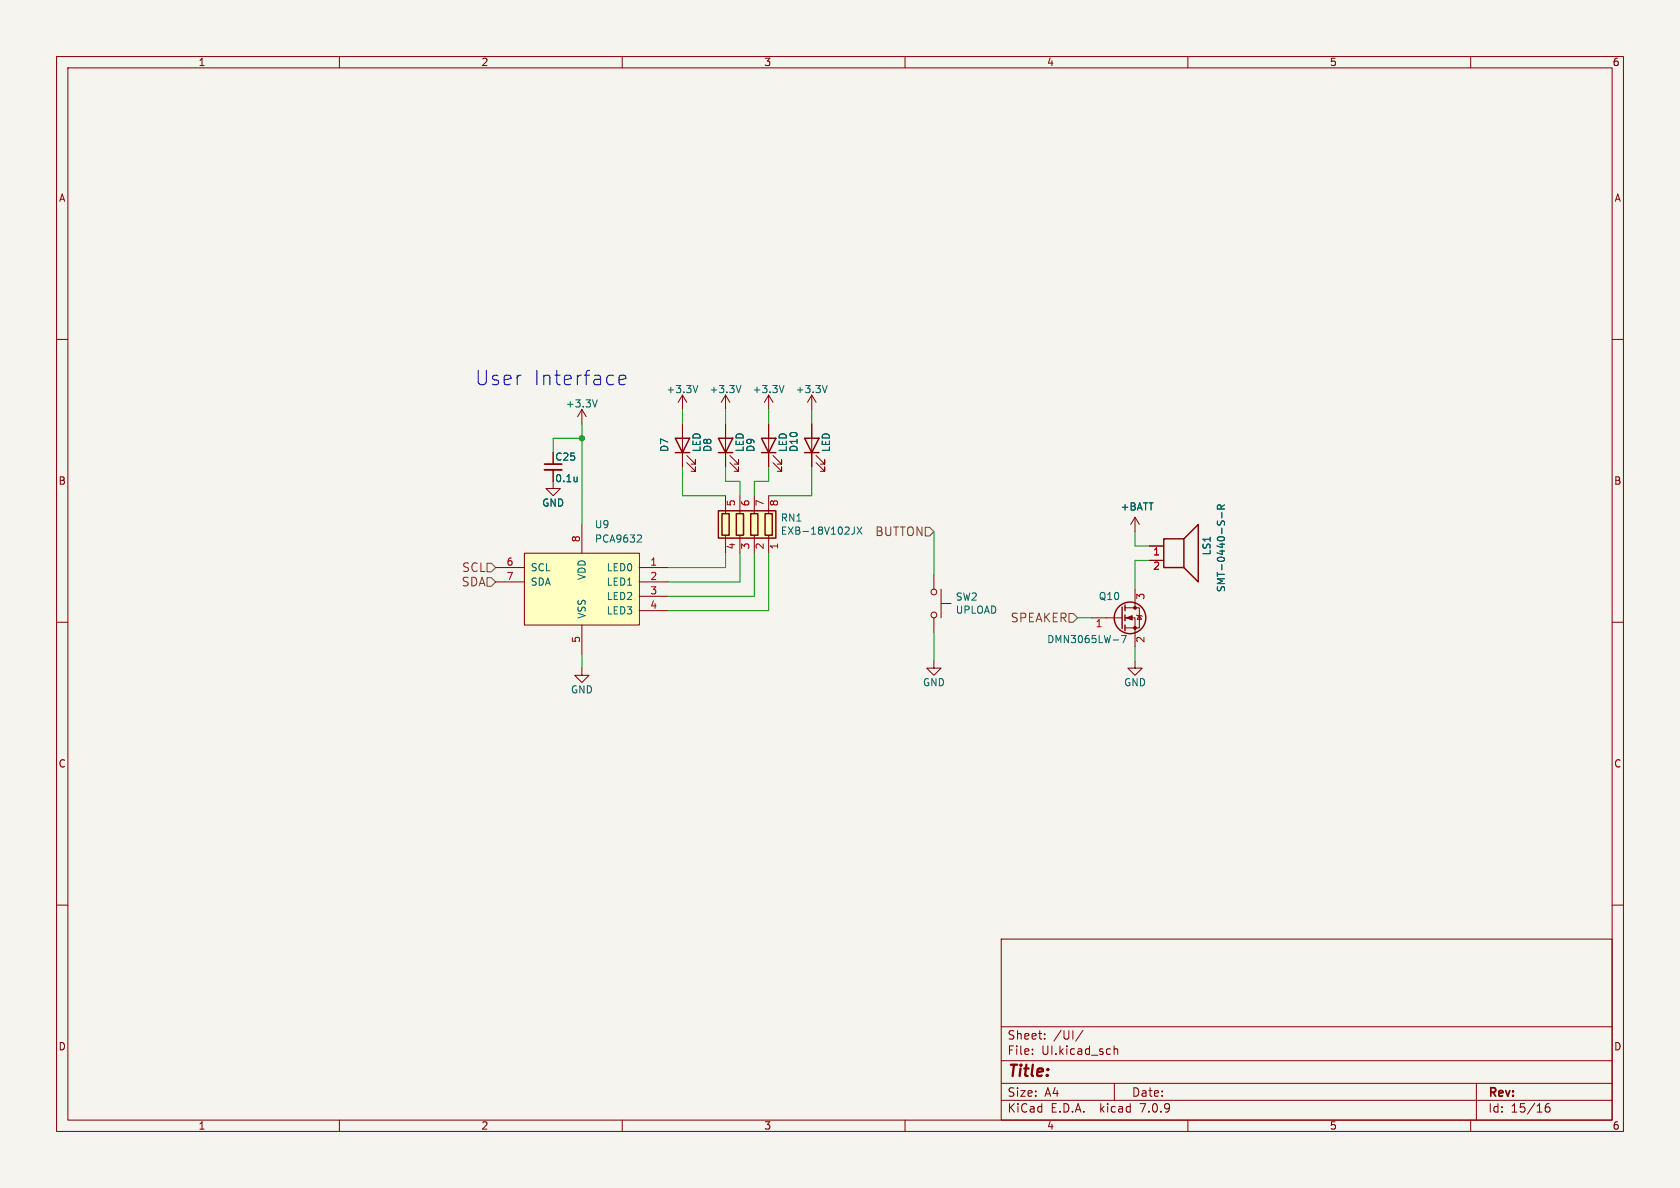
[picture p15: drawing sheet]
<svg xmlns="http://www.w3.org/2000/svg" width="297mm" height="210mm" viewBox="0 0 297 210" stroke-linecap="round" stroke-linejoin="round" font-family="sans-serif">
<defs><g id="words">
<g font-size="3.5" fill="#0000c2">
<text x="83.8" y="68.3">User</text>
<text x="94.2" y="68.3">Interface</text>
</g>
<text font-size="2.8" fill="#840000" x="178" y="190.9">Title:</text>
<g font-size="2.1" fill="#725600">
<text x="154.7" y="95">BUTTON</text>
<text x="81.6" y="101.3">SCL</text>
<text x="81.6" y="103.9">SDA</text>
<text x="178.6" y="110.2">SPEAKER</text>
</g>
<g font-size="2.1" fill="#840000">
<text x="178" y="184">Sheet:</text>
<text x="186.2" y="184">/UI/</text>
<text x="178" y="186.7">File:</text>
<text x="184.1" y="186.7">UI.kicad_sch</text>
<text x="178" y="196.9">KiCad</text>
<text x="178" y="194.1">Size:</text>
<text x="184.7" y="194.1">A4</text>
<text x="185.7" y="196.9">E.D.A.</text>
<text x="194.6" y="196.9">kicad</text>
<text x="200" y="194.1">Date:</text>
<text x="201.8" y="196.9">7.0.9</text>
<text x="263" y="194.3">Rev:</text>
<text x="263" y="196.9">Id:</text>
<text x="267.1" y="196.9">15/16</text>
</g>
<g font-size="1.8" fill="#840000">
<text x="35" y="11.9">1</text>
<text x="85" y="11.9">2</text>
<text x="135" y="11.9">3</text>
<text x="185" y="11.9">4</text>
<text x="235" y="11.9">5</text>
<text x="285" y="11.9">6</text>
<text x="10.3" y="35.9">A</text>
<text x="285.3" y="35.9">A</text>
<text x="98.1" y="81.6">C25</text>
<text x="10.3" y="85.9">B</text>
<text x="285.3" y="85.9">B</text>
<text x="10.3" y="135.9">C</text>
<text x="285.3" y="135.9">C</text>
<text x="10.3" y="185.9">D</text>
<text x="285.3" y="185.9">D</text>
<text x="35" y="199.9">1</text>
<text x="85" y="199.9">2</text>
<text x="135" y="199.9">3</text>
<text x="185" y="199.9">4</text>
<text x="235" y="199.9">5</text>
<text x="285" y="199.9">6</text>
</g>
<g font-size="1.8" fill="#006464">
<text x="117.7" y="69.7">+3.3V</text>
<text x="125.3" y="69.7">+3.3V</text>
<text x="132.9" y="69.7">+3.3V</text>
<text x="140.6" y="69.7">+3.3V</text>
<text x="99.9" y="72.2">+3.3V</text>
<text x="118.3" y="80" transform="rotate(-90 118.3 80)">D7</text>
<text x="124.1" y="80" transform="rotate(-90 124.1 80)">LED</text>
<text x="126" y="80" transform="rotate(-90 126 80)">D8</text>
<text x="131.7" y="80" transform="rotate(-90 131.7 80)">LED</text>
<text x="133.6" y="80" transform="rotate(-90 133.6 80)">D9</text>
<text x="139.3" y="80" transform="rotate(-90 139.3 80)">LED</text>
<text x="141.2" y="80" transform="rotate(-90 141.2 80)">D10</text>
<text x="146.9" y="80" transform="rotate(-90 146.9 80)">LED</text>
<text x="95.8" y="89.8">GND</text>
<text x="98.1" y="85.4">0.1u</text>
<text x="105.1" y="93.6">U9</text>
<text x="137.9" y="94.7">EXB-18V102JX</text>
<text x="137.9" y="92.4">RN1</text>
<text x="198" y="90.4">+BATT</text>
<text x="93.7" y="101.2">SCL</text>
<text x="105.1" y="96.1">PCA9632</text>
<text x="107.2" y="101.2">LED0</text>
<text x="214.2" y="98.3" transform="rotate(-90 214.2 98.3)">LS1</text>
<text x="93.7" y="103.7">SDA</text>
<text x="103.7" y="102.6" transform="rotate(-90 103.7 102.6)">VDD</text>
<text x="107.2" y="103.7">LED1</text>
<text x="107.2" y="106.3">LED2</text>
<text x="168.9" y="106.4">SW2</text>
<text x="194.2" y="106.3">Q10</text>
<text x="216.8" y="104.8" transform="rotate(-90 216.8 104.8)">SMT-0440-S-R</text>
<text x="103.7" y="109.5" transform="rotate(-90 103.7 109.5)">VSS</text>
<text x="107.2" y="108.8">LED3</text>
<text x="168.9" y="108.7">UPLOAD</text>
<text x="185" y="113.9">DMN3065LW-7</text>
<text x="100.8" y="122.8">GND</text>
<text x="163.1" y="121.5">GND</text>
<text x="198.6" y="121.5">GND</text>
</g>
<g font-size="1.8" fill="#a90000">
<text x="130.3" y="89.6" transform="rotate(-90 130.3 89.6)">5</text>
<text x="132.8" y="89.6" transform="rotate(-90 132.8 89.6)">6</text>
<text x="135.3" y="89.6" transform="rotate(-90 135.3 89.6)">7</text>
<text x="137.9" y="89.6" transform="rotate(-90 137.9 89.6)">8</text>
<text x="102.6" y="96" transform="rotate(-90 102.6 96)">8</text>
<text x="89.5" y="100.1">6</text>
<text x="114.9" y="100.1">1</text>
<text x="130.3" y="97.2" transform="rotate(-90 130.3 97.2)">4</text>
<text x="132.8" y="97.2" transform="rotate(-90 132.8 97.2)">3</text>
<text x="135.3" y="97.2" transform="rotate(-90 135.3 97.2)">2</text>
<text x="137.9" y="97.2" transform="rotate(-90 137.9 97.2)">1</text>
<text x="203.8" y="98.5">1</text>
<text x="203.8" y="101">2</text>
<text x="89.5" y="102.6">7</text>
<text x="114.9" y="102.6">2</text>
<text x="114.9" y="105.2">3</text>
<text x="114.9" y="107.7">4</text>
<text x="202.6" y="106.1" transform="rotate(-90 202.6 106.1)">3</text>
<text x="102.6" y="113.7" transform="rotate(-90 102.6 113.7)">5</text>
<text x="193.6" y="111.2">1</text>
<text x="202.6" y="113.7" transform="rotate(-90 202.6 113.7)">2</text>
</g>
</g></defs>
<path d="M0 0h297v210h-297z" fill="#f5f4ef" stroke="#f5f4ef" stroke-width=".18"/>
<g fill="none" stroke="#840000" stroke-width=".18">
<path d="M10 10h277v190h-277zM12 12h273v186h-273zM60 10v2M110 10v2M160 10v2M210 10v2M260 10v2M10 60h2M285 60h2M102.9 72.4v2.5M102.9 72.4l-.8 1.3M102.9 72.4l.7 1.3"/>
<path d="M120.6 69.9l-.7 1.2M120.6 69.9v2.5M120.6 74.9v7.7M120.6 69.9l.8 1.2M128.3 69.9l-.8 1.2M128.3 69.9v2.5M128.3 74.9v7.7M128.3 69.9l.7 1.2M135.9 69.9v2.5M135.9 74.9v7.7M135.9 69.9l-.8 1.2M135.9 69.9l.8 1.2"/>
<path d="M143.5 69.9l-.8 1.2M143.5 69.9v2.5M143.5 74.9v7.7M143.5 69.9l.8 1.2M92.7 97.8h20.3v12.7h-20.3zM97.8 83.1v3.3h1.3l-1.3 1.2-1.3-1.2h1.3M102.9 92.7v5.1M121.4 81.8l1.5 1.5v-.7v.7h-.7M121.4 80.5l1.5 1.5v-.7v.7h-.7M128.3 87.6v3.2M128.3 94.6v3.2M129 81.8l1.6 1.5v-.7v.7h-.8"/>
<path d="M129 80.5l1.6 1.5v-.7v.7h-.8M130.8 87.6v3.2M130.8 94.6v3.2M133.3 87.6v3.2M133.3 94.6v3.2M135.9 87.6v3.2M135.9 94.6v3.2M136.7 81.8l1.5 1.5v-.7v.7h-.8M136.7 80.5l1.5 1.5v-.7v.7h-.8M144.3 81.8l1.5 1.5v-.7v.7h-.8M144.3 80.5l1.5 1.5v-.7v.7h-.8M200.7 91.4v2.6"/>
<path d="M200.7 91.4l-.8 1.3M200.7 91.4l.7 1.3M203.2 96.5h2.5M203.2 99.1h2.5M10 110h2M87.6 100.3h5.1M87.6 102.9h5.1M102.9 118.1v1.3h1.2l-1.2 1.3-1.3-1.3h1.3M102.9 110.5v5.1M113 100.3h5.1M113 102.9h5.1M113 105.4h5.1"/>
<path d="M113 108h5.1M165.1 116.8v1.3h1.3l-1.3 1.3-1.3-1.3h1.3M165.1 101.6v2.5M165.1 109.2v2.6M166.4 106.7h1.7M166.4 104.1v5.1M193 109.2h5.4M198.9 109.2h1.8v5.1M198.9 107.4h2.5v3.6h-2.5M200.7 116.8v1.3h1.2l-1.2 1.3-1.3-1.3h1.3M200.7 104.1v3.3M200.9 108.7l.1 .1h.8l.1 .2"/>
<path d="M201.4 108.8l.4 .7h-.8zM285 110h2M10 160h2M285 160h2M177 166h108v32h-108zM60 198v2M110 198v2M160 198v2M177 194.5h108M177 191.5h108M177 187.5h108M177 181.5h108"/>
<path d="M182.5 186.3v.1M182.5 185.5v.1M184.7 183.6v.1M184.7 182.8v.1M191.5 182.1l-1.3 2M197 184.9v1.5M197 185.5l.2-.1 .3 .1 .1 .9M197 191.5v3M210 198v2M260 198v2M261 191.5v6.5M273.9 195.1a.59 .59 0 0 0-.7 .6v.6l.1 .2 .4 .1 .3-.1v-.5l-.1-.3h-.4l-.3 .3"/>
<circle cx="165.1" cy="104.6" r=".51"/>
<circle cx="165.1" cy="108.7" r=".51"/>
</g>
<g fill="none" stroke="#006464" stroke-width=".18">
<path d="M105.6 70.7l-.4 1.3M123.4 68.1l-.5 1.3M131 68.1l-.4 1.3M138.6 68.1l-.4 1.3M146.2 68.1l-.4 1.3M102 84.3v.9M102 85v.1M113.2 94.6l.2 .2-.1 .3-.7 .7h.8M151 93.2v.9l-.3 .3M151.5 93.2l.9 1.2M152.4 93.2l-.9 1.2M215.3 92.1l-.1 .5"/>
<path d="M215.9 92.3l.2-.2 .4 .2M215.9 90l-.1-.6-.2-.1h-.3l-.1 .7h1.3M216 90.6v1M216.5 89.3l-.6 .4M198.3 112.3h.8l-.5 1.3"/>
</g>
<g fill="#ffffc2" stroke="#ffffc2" stroke-width=".18">
<path d="M92.7 97.8h20.3v12.7h-20.3z"/>
<path d="M127 90.3h10.2v4.8h-10.2z"/>
</g>
<g fill="none" stroke="#840000" stroke-width=".25">
<path d="M119.4 77.5h2.5l-1.3 2.5zM127 77.5h2.5l-1.2 2.5zM134.6 77.5h2.6l-1.3 2.5zM142.2 77.5h2.6l-1.3 2.5zM119.4 80h2.5M127 90.3h10.2v4.8h-10.2zM127 80h2.5M127.6 90.8h1.3v3.8h-1.3zM130.2 90.8h1.2v3.8h-1.2zM132.7 90.8h1.3v3.8h-1.3zM134.6 80h2.6M135.3 90.8h1.2v3.8h-1.2z"/>
<path d="M142.2 80h2.6M205.7 95.3h3.6v5h-3.6zM209.3 95.3l2.5-2.6v10.2l-2.5-2.6M198.4 107.3v3.8M198.9 106.9v1.1M198.9 108.7v1M198.9 110.5v1"/>
<circle cx="199.8" cy="109.2" r="2.79"/>
</g>
<g fill="#840000" stroke="#840000" stroke-width=".18">
<path d="M199.1 109.2l1.1-.4v.8z"/>
<circle cx="200.7" cy="111" r=".25"/>
<circle cx="200.7" cy="107.4" r=".25"/>
</g>
<path d="M96.3 83.1h3" fill="none" stroke="#840000" stroke-width=".33"/>
<path d="M96.3 82h3" fill="none" stroke="#840000" stroke-width=".3"/>
<path d="M86.1 99.6h.8l.7 .7-.7 .8h-.8zM163.6 93.2h.7l.8 .8-.8 .7h-.7zM86.1 102.1h.8l.7 .8-.7 .7h-.8zM189 108.5h.7l.8 .7-.8 .8h-.7z" fill="none" stroke="#725600" stroke-width=".18"/>
<path d="M109.4 67.2l1.3-.3-.2-.5-.7-.1-.4 .4v.9l.2 .3 .2 .1 .7-.1" fill="none" stroke="#0000c2" stroke-width=".18"/>
<g fill="none" stroke="#009600" stroke-width=".18">
<path d="M102.9 77.5h-5.1v2.5M102.9 74.9v17.8M120.6 72.4v2.5M128.3 72.4v2.5M135.9 72.4v2.5M143.5 72.4v2.5M120.6 82.6v5h7.7M128.3 82.6v2.5h2.5v2.5M128.3 97.8v2.5h-10.2M130.8 97.8v5.1h-12.7M133.3 97.8v7.6h-15.2M135.9 82.6v2.5h-2.6v2.5"/>
<path d="M135.9 97.8v10.2h-17.8M143.5 82.6v5h-7.6M165.1 94v7.6M200.7 94v2.5h2.5M203.2 99.1h-2.5v5M102.9 115.6v2.5M165.1 111.8v5M190.5 109.2h2.5M200.7 114.3v2.5"/>
</g>
<circle cx="102.9" cy="77.5" r=".46" fill="#009600" stroke="#009600" stroke-width=".18"/>
<use href="#words"/>
</svg>
